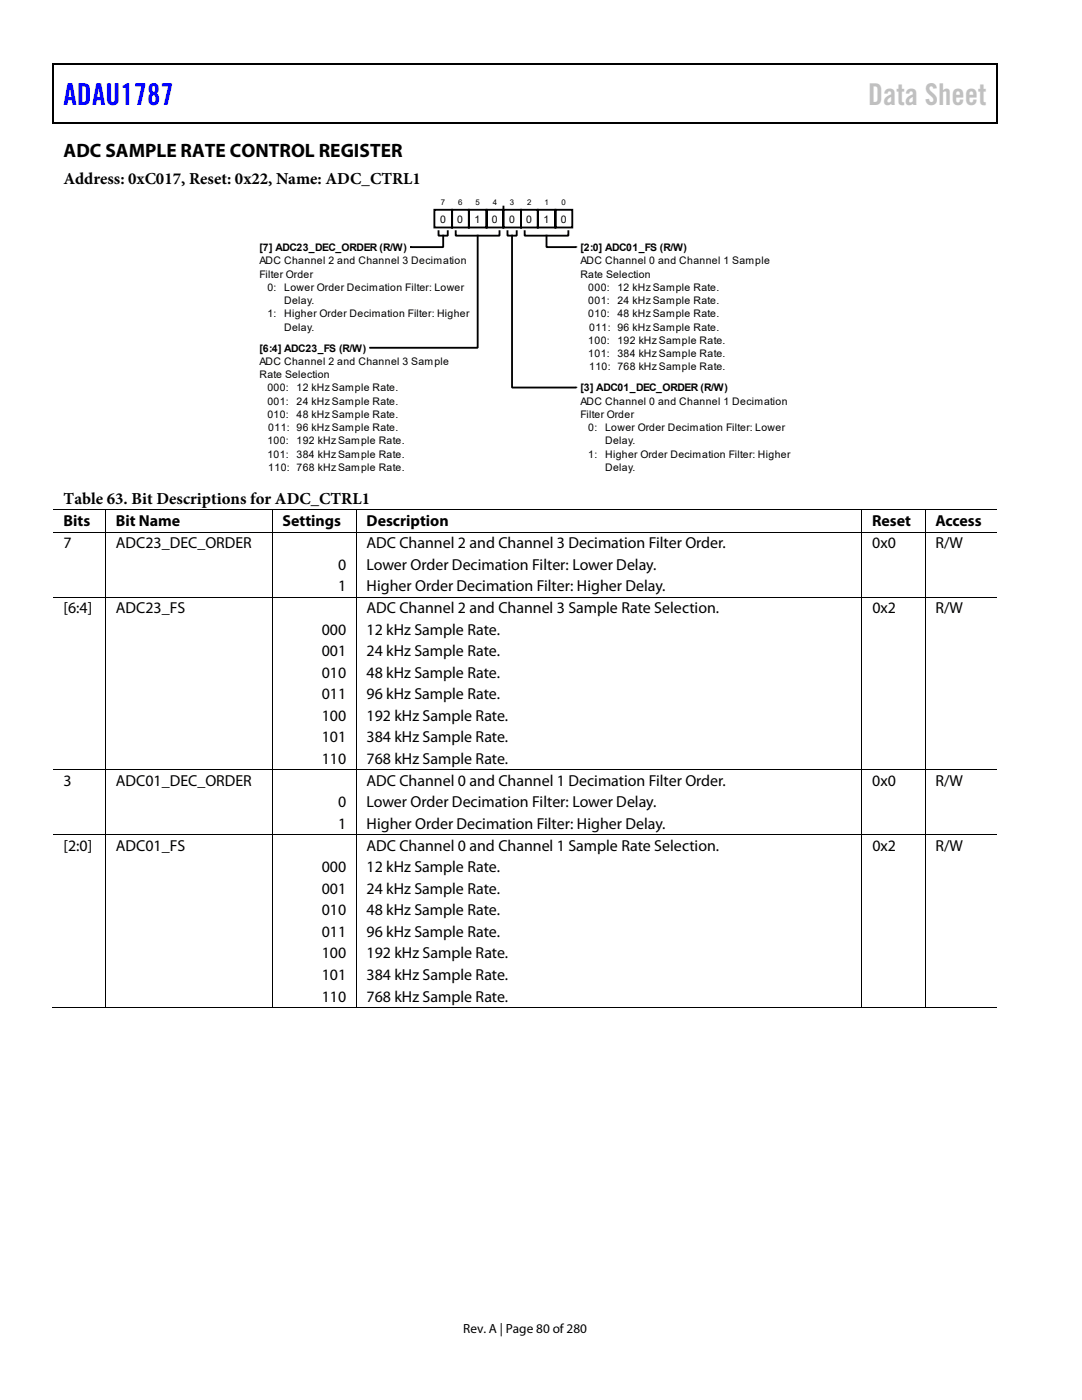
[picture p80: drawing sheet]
<svg xmlns="http://www.w3.org/2000/svg" width="216mm" height="279mm" viewBox="0 0 216 279" stroke-linecap="round" stroke-linejoin="round" font-family="sans-serif">
<defs><g id="words">
<text font-size="6" fill="#00f" x="12.7" y="21">ADAU1787</text>
<text font-size="6" fill="#c0c0c0" x="173.2" y="21">Data Sheet</text>
<text font-size="3.9" x="12.7" y="31.3">ADC SAMPLE RATE CONTROL REGISTER</text>
<g font-size="3.3">
<text x="12.7" y="36.8">Address: 0xC017, Reset: 0x22, Name: ADC_CTRL1</text>
<text x="12.7" y="100.5">Table 63. Bit Descriptions for ADC_CTRL1</text>
</g>
<g font-size="3.2">
<text x="12.7" y="105">Bits</text>
<text x="23.1" y="105">Bit Name</text>
<text x="56.4" y="105">Settings</text>
<text x="73.2" y="105">Description</text>
<text x="174" y="105">Reset</text>
<text x="186.6" y="105">Access</text>
<text x="12.7" y="109.4">7</text>
<text x="23.1" y="109.4">ADC23_DEC_ORDER</text>
<text x="67.5" y="113.7">0</text>
<text x="73.1" y="109.4">ADC Channel 2 and Channel 3 Decimation Filter Order.</text>
<text x="73.1" y="113.7">Lower Order Decimation Filter: Lower Delay.</text>
<text x="174.1" y="109.4">0x0</text>
<text x="186.7" y="109.4">R/W</text>
<text x="67.5" y="118">1</text>
<text x="73.1" y="118">Higher Order Decimation Filter: Higher Delay.</text>
<text x="12.7" y="122.4">[6:4]</text>
<text x="23.1" y="122.4">ADC23_FS</text>
<text x="73.1" y="122.4">ADC Channel 2 and Channel 3 Sample Rate Selection.</text>
<text x="174.1" y="122.4">0x2</text>
<text x="186.7" y="122.4">R/W</text>
<text x="64.2" y="126.7">000</text>
<text x="64.2" y="131">001</text>
<text x="73.1" y="126.7">12 kHz Sample Rate.</text>
<text x="73.1" y="131">24 kHz Sample Rate.</text>
<text x="64.2" y="135.3">010</text>
<text x="73.1" y="135.3">48 kHz Sample Rate.</text>
<text x="64.2" y="139.6">011</text>
<text x="64.2" y="143.8">100</text>
<text x="73.1" y="139.6">96 kHz Sample Rate.</text>
<text x="73.1" y="143.8">192 kHz Sample Rate.</text>
<text x="64.2" y="148.1">101</text>
<text x="73.1" y="148.1">384 kHz Sample Rate.</text>
<text x="64.2" y="152.4">110</text>
<text x="73.1" y="152.4">768 kHz Sample Rate.</text>
<text x="12.7" y="156.8">3</text>
<text x="23.1" y="156.8">ADC01_DEC_ORDER</text>
<text x="67.5" y="161.1">0</text>
<text x="73.1" y="156.8">ADC Channel 0 and Channel 1 Decimation Filter Order.</text>
<text x="73.1" y="161.1">Lower Order Decimation Filter: Lower Delay.</text>
<text x="174.1" y="156.8">0x0</text>
<text x="186.7" y="156.8">R/W</text>
<text x="67.5" y="165.4">1</text>
<text x="73.1" y="165.4">Higher Order Decimation Filter: Higher Delay.</text>
<text x="12.7" y="169.8">[2:0]</text>
<text x="23.1" y="169.8">ADC01_FS</text>
<text x="73.1" y="169.8">ADC Channel 0 and Channel 1 Sample Rate Selection.</text>
<text x="174.1" y="169.8">0x2</text>
<text x="186.7" y="169.8">R/W</text>
<text x="64.2" y="174.1">000</text>
<text x="64.2" y="178.4">001</text>
<text x="73.1" y="174.1">12 kHz Sample Rate.</text>
<text x="73.1" y="178.4">24 kHz Sample Rate.</text>
<text x="64.2" y="182.7">010</text>
<text x="73.1" y="182.7">48 kHz Sample Rate.</text>
<text x="64.2" y="187">011</text>
<text x="64.2" y="191.3">100</text>
<text x="73.1" y="187">96 kHz Sample Rate.</text>
<text x="73.1" y="191.3">192 kHz Sample Rate.</text>
<text x="64.2" y="195.6">101</text>
<text x="73.1" y="195.6">384 kHz Sample Rate.</text>
<text x="64.2" y="199.9">110</text>
<text x="73.1" y="199.9">768 kHz Sample Rate.</text>
</g>
<text font-size="2.6" x="92.4" y="266">Rev. A | Page 80 of 280</text>
<g font-size="2.1">
<text x="87.8" y="44.4">0</text>
<text x="91.2" y="44.4">0</text>
<text x="94.7" y="44.4">1</text>
<text x="98.1" y="44.4">0</text>
<text x="101.6" y="44.4">0</text>
<text x="105" y="44.4">0</text>
<text x="108.4" y="44.4">1</text>
<text x="111.9" y="44.4">0</text>
<text x="51.8" y="50.1">[7] ADC23_DEC_ORDER (R/W)</text>
<text x="51.8" y="52.7">ADC Channel 2 and Channel 3 Decimation</text>
<text x="115.8" y="50.1">[2:0] ADC01_FS (R/W)</text>
<text x="115.8" y="52.7">ADC Channel 0 and Channel 1 Sample</text>
<text x="51.8" y="55.4">Filter Order</text>
<text x="53.4" y="58">0:</text>
<text x="56.7" y="58">Lower Order Decimation Filter: Lower</text>
<text x="115.8" y="55.4">Rate Selection</text>
<text x="117.4" y="58">000:</text>
<text x="123.2" y="58">12 kHz Sample Rate.</text>
<text x="53.4" y="63.3">1:</text>
<text x="56.7" y="66">Delay.</text>
<text x="56.7" y="63.3">Higher Order Decimation Filter: Higher</text>
<text x="56.7" y="60.7">Delay.</text>
<text x="117.4" y="63.3">010:</text>
<text x="117.4" y="60.7">001:</text>
<text x="117.6" y="66">011: 96 kHz Sample Rate.</text>
<text x="123.2" y="63.3">48 kHz Sample Rate.</text>
<text x="123.2" y="60.7">24 kHz Sample Rate.</text>
<text x="51.8" y="70.2">[6:4] ADC23_FS (R/W)</text>
<text x="117.4" y="71.3">101:</text>
<text x="117.4" y="68.6">100:</text>
<text x="123.2" y="71.3">384 kHz Sample Rate.</text>
<text x="123.2" y="68.6">192 kHz Sample Rate.</text>
<text x="51.8" y="72.9">ADC Channel 2 and Channel 3 Sample</text>
<text x="51.8" y="75.5">Rate Selection</text>
<text x="117.6" y="73.9">110: 768 kHz Sample Rate.</text>
<text x="53.4" y="83.4">010:</text>
<text x="53.4" y="80.8">001:</text>
<text x="53.4" y="78.1">000:</text>
<text x="59.2" y="83.4">48 kHz Sample Rate.</text>
<text x="59.2" y="80.8">24 kHz Sample Rate.</text>
<text x="59.2" y="78.1">12 kHz Sample Rate.</text>
<text x="115.8" y="78.1">[3] ADC01_DEC_ORDER (R/W)</text>
<text x="115.8" y="80.8">ADC Channel 0 and Channel 1 Decimation</text>
<text x="115.8" y="83.4">Filter Order</text>
<text x="53.4" y="88.7">100:</text>
<text x="53.5" y="86.1">011: 96 kHz Sample Rate.</text>
<text x="59.2" y="88.7">192 kHz Sample Rate.</text>
<text x="117.4" y="86.1">0:</text>
<text x="120.7" y="88.7">Delay.</text>
<text x="120.7" y="86.1">Lower Order Decimation Filter: Lower</text>
<text x="53.4" y="91.4">101:</text>
<text x="53.5" y="94">110: 768 kHz Sample Rate.</text>
<text x="59.2" y="91.4">384 kHz Sample Rate.</text>
<text x="117.4" y="91.4">1:</text>
<text x="120.7" y="94">Delay.</text>
<text x="120.7" y="91.4">Higher Order Decimation Filter: Higher</text>
</g>
<g font-size="1.6">
<text x="88" y="41">7</text>
<text x="91.4" y="41">6</text>
<text x="94.9" y="41">5</text>
<text x="98.3" y="41">4</text>
<text x="101.7" y="41">3</text>
<text x="105.2" y="41">2</text>
<text x="108.6" y="41">1</text>
<text x="112.1" y="41">0</text>
</g>
</g></defs>
<path d="M10.5 12.7h.3v1h-.3zM198.8 12.7h.2v1h-.2zM198.8 12.7h.2v.3h-.2zM198.8 24.4h.2v.3h-.2z" fill="#000"/>
<path d="M10.5 12.8h188.3M10.7 13.7v11M198.9 13.7v11M10.5 24.5h188.3" fill="none" stroke="#000" stroke-width=".25"/>
<g fill="none" stroke="#000" stroke-width=".37">
<path d="M86.7 41.9h3.5v3.5h-3.5zM87.5 46.1v.9h1.8v-.9M88.4 47v2.3h-6.4M90.2 41.9h3.4v3.5h-3.4zM90.9 46.1v.9h8.8v-.9M93.6 41.9h3.5v3.5h-3.5zM95.3 47v22.4h-21.4M97.1 41.9h3.3v3.5h-3.3zM100.4 41.9h3.6v3.5h-3.6zM100.5 41.2v.7M101.3 46.1v.9h1.8v-.9M102.2 47v30.3h12.6"/>
<path d="M104 41.9h3.3v3.5h-3.3zM104.7 46.1v.9h8.7v-.9M107.3 41.9h3.5v3.5h-3.5zM109.1 47v2.3h5.7M110.8 41.9h3.4v3.5h-3.4z"/>
</g>
<g fill="none" stroke="#000" stroke-width=".2">
<path d="M81.9 49.3h.1M114.9 49.3h.1M73.8 69.4h.1M114.9 77.3h.1M10.7 101.7h188.2M10.7 106.2h188.2M10.7 119.2h188.2M21.1 101.8v4.4M21.1 106.2v12.9M21.1 119.2v34.4M54.3 101.8v4.4M54.3 106.2v12.9"/>
<path d="M54.3 119.2v34.4M71.1 101.8v4.4M71.1 106.2v12.9M71.1 119.2v34.4M172 101.8v4.4M172 106.2v12.9M172 119.2v34.4M184.6 101.8v4.4M184.6 106.2v12.9M184.6 119.2v34.4M10.7 153.6h188.2M21.1 153.7v12.9"/>
<path d="M54.3 153.7v12.9M71.1 153.7v12.9M172 153.7v12.9M184.6 153.7v12.9M10.7 166.6h188.2M21.1 166.6v34.5M54.3 166.6v34.5M71.1 166.6v34.5M172 166.6v34.5M184.6 166.6v34.5M10.4 201.1h10.7M21.1 201.1h33.2"/>
<path d="M54.4 201.1h16.7M71.2 201.1h100.8M172 201.1h12.6M184.7 201.1h14.2"/>
</g>
<use href="#words"/>
</svg>
